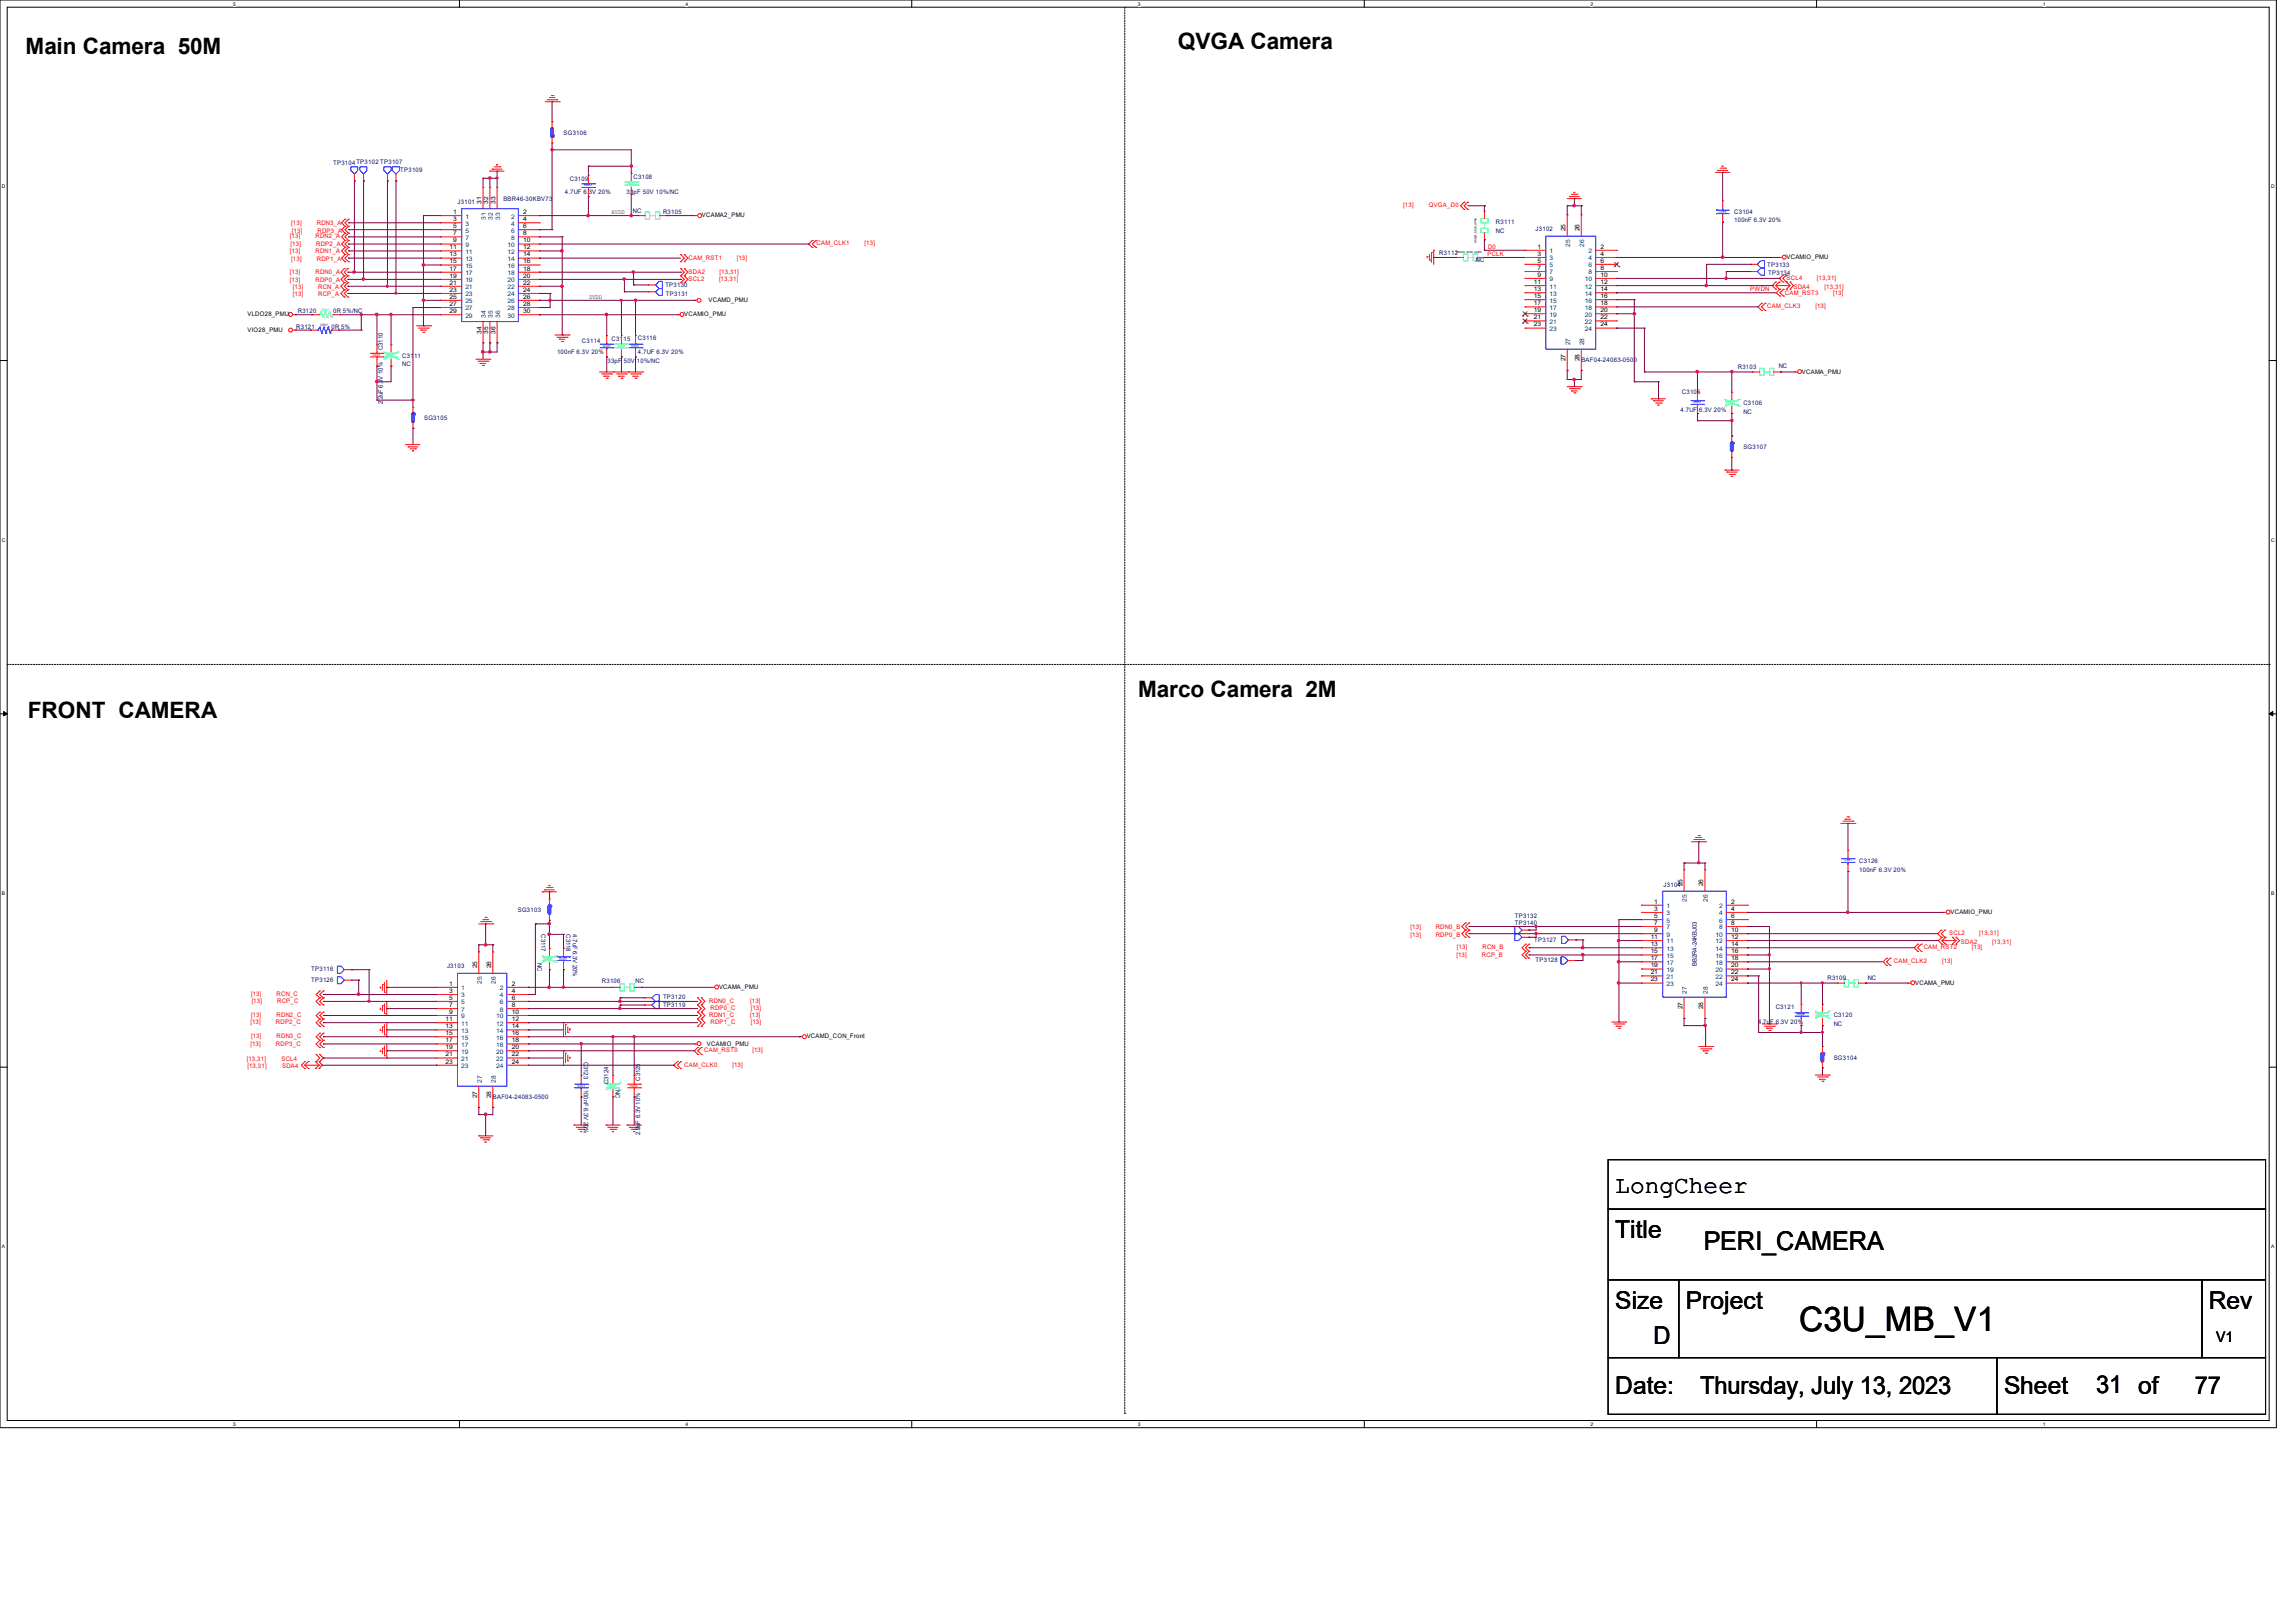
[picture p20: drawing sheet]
<svg xmlns="http://www.w3.org/2000/svg" width="297mm" height="210mm" viewBox="0 0 297 210" stroke-linecap="round" stroke-linejoin="round" font-family="sans-serif">
<defs><g id="words">
<text font-size="4.4" x="232.7" y="172.3">C3U_MB_V1</text>
<text font-size="3.3" x="220.4" y="161.8">PERI_CAMERA</text>
<g font-size="3.2">
<text x="209" y="154.4">LongCheer</text>
<text x="209" y="160.2">Title</text>
<text x="209" y="169.4">Size</text>
<text x="213.9" y="173.9">D</text>
<text x="218.1" y="169.4">Project</text>
<text x="285.7" y="169.4">Rev</text>
<text x="209" y="180.3">Date:</text>
<text x="219.9" y="180.3">Thursday, July 13, 2023</text>
<text x="259.3" y="180.3">Sheet</text>
<text x="271.1" y="180.3">31 of</text>
<text x="283.9" y="180.3">77</text>
</g>
<g font-size="2.9">
<text x="3.3" y="7">Main Camera 50M</text>
<text x="152.4" y="6.3">QVGA Camera</text>
<text x="3.6" y="93">FRONT CAMERA</text>
<text x="147.2" y="90.1">Marco Camera 2M</text>
</g>
<text font-size="1.9" x="286.7" y="173.7">V1</text>
<g font-size=".8" fill="#000080">
<text x="72.9" y="17.4">SG3106</text>
<text x="43.1" y="21.3">TP3104TP3102 TP3107</text>
<text x="51.8" y="22.3">TP3109</text>
<text x="73.7" y="23.5">C3109</text>
<text x="82" y="23.2">C3108</text>
<text x="59.2" y="26.5">J3101</text>
<text x="65.1" y="26">BBR46-30KBV73</text>
<text x="73.1" y="25.1">4.7UF 6.3V 20%</text>
<text x="81" y="25.1">33pF 50V 10%/NC</text>
<text x="81.9" y="27.6">NC</text>
<text x="85.8" y="27.6">R3105</text>
<text x="193.5" y="29">R3111</text>
<text x="198.6" y="29.8">J3102</text>
<text x="224.3" y="27.6">C3104</text>
<text x="224.3" y="28.7">100nF 6.3V 20%</text>
<text x="186.2" y="33">R3112</text>
<text x="190.9" y="33.9">NC</text>
<text x="193.5" y="30.1">NC</text>
<text x="228.6" y="34.5">TP3133</text>
<text x="228.7" y="35.6">TP3134</text>
<text x="38.5" y="40.6">R3120</text>
<text x="43.1" y="40.6">0R 5%/NC</text>
<text x="86.1" y="37.2">TP3130</text>
<text x="86.2" y="38.3">TP3131</text>
<text x="38.3" y="42.6">R3121</text>
<text x="42.9" y="42.6">0R 5%</text>
<text x="49.5" y="45.3" transform="rotate(-90 49.5 45.3)">C3110</text>
<text x="52" y="46.3">C3111</text>
<text x="52" y="47.4">NC</text>
<text x="72.1" y="45.8">100nF 6.3V 20%</text>
<text x="75.3" y="44.3">C3114</text>
<text x="78.6" y="47">33pF 50V 10%/NC</text>
<text x="79.1" y="44.1">C3115</text>
<text x="82.5" y="44">C3116</text>
<text x="82.5" y="45.8">4.7UF 6.3V 20%</text>
<text x="204.6" y="46.9">BAF04-24083-0500</text>
<text x="224.8" y="47.8">R3103</text>
<text x="230.1" y="47.7">NC</text>
<text x="49.5" y="52.3" transform="rotate(-90 49.5 52.3)">2.2uF 6.3V 10%</text>
<text x="217.4" y="53.3">4.7UF 6.3V 20%</text>
<text x="217.6" y="51">C3105</text>
<text x="225.5" y="52.4">C3106</text>
<text x="225.5" y="53.5">NC</text>
<text x="54.9" y="54.4">SG3105</text>
<text x="225.5" y="58.1">SG3107</text>
<text x="240.5" y="111.7">C3126</text>
<text x="240.5" y="112.8">100nF 6.3V 20%</text>
<text x="67" y="118">SG3103</text>
<text x="196" y="119.8">TP3140</text>
<text x="196" y="118.8">TP3132</text>
<text x="215.2" y="114.8">J3104</text>
<text x="40.3" y="125.7">TP3116</text>
<text x="57.8" y="125.2">J3103</text>
<text x="69.6" y="124.6" transform="rotate(90 69.6 124.6)">NC</text>
<text x="70" y="120.9" transform="rotate(90 70 120.9)">C3117</text>
<text x="73.2" y="120.9" transform="rotate(90 73.2 120.9)">C3118</text>
<text x="74.1" y="120.9" transform="rotate(90 74.1 120.9)">4.7uF 6.3V 20%</text>
<text x="198.5" y="121.8">TP3127</text>
<text x="198.6" y="124.5">TP3128</text>
<text x="219.5" y="125" transform="rotate(-90 219.5 125)">BB2R4-24KBJ03</text>
<text x="40.3" y="127">TP3126</text>
<text x="77.9" y="127.2">R3106</text>
<text x="82.2" y="127.2">NC</text>
<text x="85.8" y="130.3">TP3119</text>
<text x="85.8" y="129.3">TP3120</text>
<text x="229.7" y="130.5">C3121</text>
<text x="236.4" y="126.8">R3109</text>
<text x="237.2" y="131.6">C3120</text>
<text x="241.6" y="126.9">NC</text>
<text x="75.5" y="137.4" transform="rotate(90 75.5 137.4)">C3123</text>
<text x="227.4" y="132.5">4.7uF 6.3V 20%</text>
<text x="237.2" y="132.7">NC</text>
<text x="237.2" y="137.1">SG3104</text>
<text x="63.8" y="142.2">BAF04-24083-0500</text>
<text x="75.5" y="141" transform="rotate(90 75.5 141)">100nF 6.3V 20%</text>
<text x="78.7" y="140.3" transform="rotate(-90 78.7 140.3)">C3124</text>
<text x="79.6" y="141" transform="rotate(90 79.6 141)">NC</text>
<text x="82.8" y="139.8" transform="rotate(-90 82.8 139.8)">C3125</text>
<text x="82.8" y="146.9" transform="rotate(-90 82.8 146.9)">2.2uF 6.3V 10%</text>
</g>
<g font-size=".8" fill="#f00">
<text x="37.7" y="29.1">[13]</text>
<text x="41" y="29.1">RDN3_A</text>
<text x="181.5" y="26.8">[13]</text>
<text x="184.8" y="26.8">QVGA_D0</text>
<text x="37.5" y="30.9">[13]</text>
<text x="37.5" y="32.8">[13]</text>
<text x="37.5" y="35.4">[13]</text>
<text x="37.6" y="31.8">[13]</text>
<text x="37.7" y="33.8">[13]</text>
<text x="37.8" y="30.1">[13]</text>
<text x="40.8" y="30.9">RDN2_A</text>
<text x="40.8" y="32.8">RDN1_A</text>
<text x="40.8" y="35.4">RDN0_A</text>
<text x="40.9" y="31.8">RDP2_A</text>
<text x="41" y="33.8">RDP1_A</text>
<text x="41.1" y="30.1">RDP3_A</text>
<text x="89.1" y="35.5">SDA2</text>
<text x="89.1" y="33.6">CAM_RST1</text>
<text x="93.1" y="35.5">[13,31]</text>
<text x="95.3" y="33.6">[13]</text>
<text x="105.6" y="31.7">CAM_CLK1</text>
<text x="111.8" y="31.7">[13]</text>
<text x="192.4" y="33.1">PCLK</text>
<text x="192.5" y="32.2">D0</text>
<text x="37.5" y="36.4">[13]</text>
<text x="37.9" y="38.4">[13]</text>
<text x="37.9" y="37.3">[13]</text>
<text x="40.8" y="36.4">RDP0_A</text>
<text x="41.2" y="38.4">RCP_A</text>
<text x="41.2" y="37.3">RCN_A</text>
<text x="89.1" y="36.4">SCL2</text>
<text x="93" y="36.4">[13,31]</text>
<text x="226.4" y="37.7">PWDN</text>
<text x="228.6" y="39.8">CAM_CLK3</text>
<text x="230.9" y="38.2">CAM_RST3</text>
<text x="231.1" y="36.2">SCL4</text>
<text x="232" y="37.3">SDA4</text>
<text x="234.8" y="39.8">[13]</text>
<text x="235" y="36.2">[13,31]</text>
<text x="236" y="37.3">[13,31]</text>
<text x="237.1" y="38.2">[13]</text>
<text x="182.5" y="121.2">[13]</text>
<text x="182.5" y="120.2">[13]</text>
<text x="185.7" y="121.2">RDP0_B</text>
<text x="185.7" y="120.2">RDN0_B</text>
<text x="188.4" y="123.8">[13]</text>
<text x="188.5" y="122.8">[13]</text>
<text x="191.7" y="123.8">RCP_B</text>
<text x="191.8" y="122.8">RCN_B</text>
<text x="245" y="124.6">CAM_CLK2</text>
<text x="248.8" y="122.8">CAM_RST2</text>
<text x="251.2" y="124.6">[13]</text>
<text x="252.1" y="120.9">SCL2</text>
<text x="253.7" y="122.1">SDA2</text>
<text x="255.1" y="122.8">[13]</text>
<text x="256" y="120.9">[13,31]</text>
<text x="257.7" y="122.1">[13,31]</text>
<text x="32.5" y="128.9">[13]</text>
<text x="32.5" y="131.6">[13]</text>
<text x="32.6" y="129.8">[13]</text>
<text x="35.8" y="128.9">RCN_C</text>
<text x="35.8" y="131.6">RDN2_C</text>
<text x="35.9" y="129.8">RCP_C</text>
<text x="91.7" y="129.8">RDN0_C</text>
<text x="91.7" y="131.6">RDN1_C</text>
<text x="91.9" y="130.7">RDP0_C</text>
<text x="97" y="129.8">[13]</text>
<text x="97" y="131.6">[13]</text>
<text x="97.1" y="130.7">[13]</text>
<text x="31.9" y="137.3">[13,31]</text>
<text x="32.4" y="132.5">[13]</text>
<text x="32.4" y="135.3">[13]</text>
<text x="32.5" y="134.4">[13]</text>
<text x="35.7" y="132.5">RDP2_C</text>
<text x="35.7" y="135.3">RDP3_C</text>
<text x="35.8" y="134.4">RDN3_C</text>
<text x="36.4" y="137.3">SCL4</text>
<text x="91.1" y="136.2">CAM_RST0</text>
<text x="91.9" y="132.5">RDP1_C</text>
<text x="97.1" y="132.5">[13]</text>
<text x="97.3" y="136.2">[13]</text>
<text x="32" y="138.2">[13,31]</text>
<text x="36.5" y="138.2">SDA4</text>
<text x="88.5" y="138">CAM_CLK0</text>
<text x="94.7" y="138">[13]</text>
</g>
<g font-size=".8">
<text x="58.6" y="27.7">1</text>
<text x="58.6" y="28.6">3</text>
<text x="58.6" y="29.5">5</text>
<text x="62.3" y="26.4" transform="rotate(-90 62.3 26.4)">31</text>
<text x="63.2" y="26.4" transform="rotate(-90 63.2 26.4)">32</text>
<text x="64.1" y="26.4" transform="rotate(-90 64.1 26.4)">33</text>
<text x="67.7" y="27.7">2</text>
<text x="67.7" y="28.6">4</text>
<text x="67.7" y="29.5">6</text>
<text x="79.1" y="27.7">AVDD</text>
<text x="90.8" y="28.1">VCAMA2_PMU</text>
<text x="202.5" y="29.9" transform="rotate(-90 202.5 29.9)">25</text>
<text x="204.3" y="29.9" transform="rotate(-90 204.3 29.9)">26</text>
<text x="58.2" y="32.3">11</text>
<text x="58.2" y="33.2">13</text>
<text x="58.2" y="34.1">15</text>
<text x="58.2" y="35">17</text>
<text x="58.2" y="35.9">19</text>
<text x="58.6" y="30.4">7</text>
<text x="58.6" y="31.4">9</text>
<text x="67.7" y="31.4">10</text>
<text x="67.7" y="32.3">12</text>
<text x="67.7" y="33.2">14</text>
<text x="67.7" y="34.1">16</text>
<text x="67.7" y="35">18</text>
<text x="67.7" y="35.9">20</text>
<text x="67.7" y="30.4">8</text>
<text x="198.9" y="32.2">1</text>
<text x="198.9" y="33.1">3</text>
<text x="198.9" y="34">5</text>
<text x="198.9" y="34.9">7</text>
<text x="198.9" y="35.8">9</text>
<text x="207.1" y="35.8">10</text>
<text x="207.1" y="32.2">2</text>
<text x="207.1" y="33.1">4</text>
<text x="207.1" y="34">6</text>
<text x="207.1" y="34.9">8</text>
<text x="231.1" y="33.5">VCAMIO_PMU</text>
<text x="32" y="40.9">VLDO28_PMU</text>
<text x="58.2" y="36.8">21</text>
<text x="58.2" y="37.8">23</text>
<text x="58.2" y="38.6">25</text>
<text x="58.2" y="39.6">27</text>
<text x="58.2" y="40.5">29</text>
<text x="67.7" y="36.8">22</text>
<text x="67.7" y="37.8">24</text>
<text x="67.7" y="38.6">26</text>
<text x="67.7" y="39.6">28</text>
<text x="67.7" y="40.5">30</text>
<text x="76.2" y="38.6">DVDD</text>
<text x="88.5" y="40.9">VCAMIO_PMU</text>
<text x="91.7" y="39.1">VCAMD_PMU</text>
<text x="198.4" y="36.7">11</text>
<text x="198.4" y="37.7">13</text>
<text x="198.4" y="38.6">15</text>
<text x="198.4" y="39.5">17</text>
<text x="198.4" y="40.4">19</text>
<text x="198.4" y="41.3">21</text>
<text x="207.1" y="36.7">12</text>
<text x="207.1" y="37.7">14</text>
<text x="207.1" y="38.6">16</text>
<text x="207.1" y="39.5">18</text>
<text x="207.1" y="40.4">20</text>
<text x="207.1" y="41.3">22</text>
<text x="32" y="42.9">VIO28_PMU</text>
<text x="62.3" y="43.2" transform="rotate(-90 62.3 43.2)">34</text>
<text x="63.2" y="43.2" transform="rotate(-90 63.2 43.2)">35</text>
<text x="64.1" y="43.2" transform="rotate(-90 64.1 43.2)">36</text>
<text x="198.4" y="42.2">23</text>
<text x="202.5" y="46.7" transform="rotate(-90 202.5 46.7)">27</text>
<text x="204.3" y="46.7" transform="rotate(-90 204.3 46.7)">28</text>
<text x="207.1" y="42.2">24</text>
<text x="233.1" y="48.3">VCAMA_PMU</text>
<text x="214" y="116.9">1</text>
<text x="214" y="117.9">3</text>
<text x="214" y="118.8">5</text>
<text x="214" y="119.7">7</text>
<text x="217.6" y="114.7" transform="rotate(-90 217.6 114.7)">25</text>
<text x="220.3" y="114.7" transform="rotate(-90 220.3 114.7)">26</text>
<text x="223.9" y="116.9">2</text>
<text x="223.9" y="117.9">4</text>
<text x="223.9" y="118.8">6</text>
<text x="223.9" y="119.7">8</text>
<text x="252.3" y="118.3">VCAMIO_PMU</text>
<text x="61.7" y="125.3" transform="rotate(-90 61.7 125.3)">25</text>
<text x="63.5" y="125.3" transform="rotate(-90 63.5 125.3)">26</text>
<text x="213.5" y="121.5">11</text>
<text x="213.5" y="122.4">13</text>
<text x="213.5" y="123.4">15</text>
<text x="213.5" y="124.2">17</text>
<text x="213.5" y="125.2">19</text>
<text x="214" y="120.6">9</text>
<text x="223.9" y="120.6">10</text>
<text x="223.9" y="121.5">12</text>
<text x="223.9" y="122.4">14</text>
<text x="223.9" y="123.4">16</text>
<text x="223.9" y="124.2">18</text>
<text x="223.9" y="125.2">20</text>
<text x="58.1" y="127.5">1</text>
<text x="58.1" y="128.5">3</text>
<text x="58.1" y="129.4">5</text>
<text x="58.1" y="130.3">7</text>
<text x="58.1" y="131.2">9</text>
<text x="66.2" y="131.2">10</text>
<text x="66.2" y="127.5">2</text>
<text x="66.2" y="128.5">4</text>
<text x="66.2" y="129.4">6</text>
<text x="66.2" y="130.3">8</text>
<text x="93" y="128">VCAMA_PMU</text>
<text x="213.5" y="126.1">21</text>
<text x="213.5" y="127">23</text>
<text x="217.6" y="130.6" transform="rotate(-90 217.6 130.6)">27</text>
<text x="220.3" y="130.6" transform="rotate(-90 220.3 130.6)">28</text>
<text x="223.9" y="126.1">22</text>
<text x="223.9" y="127">24</text>
<text x="247.7" y="127.4">VCAMA_PMU</text>
<text x="57.6" y="132.1">11</text>
<text x="57.6" y="133">13</text>
<text x="57.6" y="133.9">15</text>
<text x="57.6" y="134.9">17</text>
<text x="57.6" y="135.8">19</text>
<text x="57.6" y="136.7">21</text>
<text x="57.6" y="137.6">23</text>
<text x="66.2" y="132.1">12</text>
<text x="66.2" y="133">14</text>
<text x="66.2" y="133.9">16</text>
<text x="66.2" y="134.9">18</text>
<text x="66.2" y="135.8">20</text>
<text x="66.2" y="136.7">22</text>
<text x="66.2" y="137.6">24</text>
<text x="91.4" y="135.3">VCAMIO_PMU</text>
<text x="104.4" y="134.4">VCAMD_CON_Front</text>
<text x="61.7" y="142.1" transform="rotate(-90 61.7 142.1)">27</text>
<text x="63.5" y="142.1" transform="rotate(-90 63.5 142.1)">28</text>
</g>
<g font-size=".8" fill="#004080">
<text x="60.2" y="28.3">1</text>
<text x="60.2" y="29.2">3</text>
<text x="62.9" y="28.4" transform="rotate(-90 62.9 28.4)">31</text>
<text x="63.8" y="28.4" transform="rotate(-90 63.8 28.4)">32</text>
<text x="64.7" y="28.4" transform="rotate(-90 64.7 28.4)">33</text>
<text x="66.1" y="28.3">2</text>
<text x="66.1" y="29.2">4</text>
<text x="60.2" y="32.8">11</text>
<text x="60.2" y="33.8">13</text>
<text x="60.2" y="34.7">15</text>
<text x="60.2" y="35.6">17</text>
<text x="60.2" y="30.1">5</text>
<text x="60.2" y="31">7</text>
<text x="60.2" y="32">9</text>
<text x="65.7" y="32">10</text>
<text x="65.7" y="32.8">12</text>
<text x="65.7" y="33.8">14</text>
<text x="65.7" y="34.7">16</text>
<text x="65.7" y="35.6">18</text>
<text x="66.1" y="30.1">6</text>
<text x="66.1" y="31">8</text>
<text x="200.5" y="32.8">1</text>
<text x="200.5" y="33.7">3</text>
<text x="200.5" y="34.6">5</text>
<text x="200.5" y="35.5">7</text>
<text x="203.1" y="32" transform="rotate(-90 203.1 32)">25</text>
<text x="204.9" y="32" transform="rotate(-90 204.9 32)">26</text>
<text x="205.5" y="32.8">2</text>
<text x="205.5" y="33.7">4</text>
<text x="205.5" y="34.6">6</text>
<text x="205.5" y="35.5">8</text>
<text x="60.2" y="36.5">19</text>
<text x="60.2" y="37.4">21</text>
<text x="60.2" y="38.4">23</text>
<text x="60.2" y="39.2">25</text>
<text x="60.2" y="40.2">27</text>
<text x="60.2" y="41.1">29</text>
<text x="62.9" y="41.1" transform="rotate(-90 62.9 41.1)">34</text>
<text x="63.8" y="41.1" transform="rotate(-90 63.8 41.1)">35</text>
<text x="64.7" y="41.1" transform="rotate(-90 64.7 41.1)">36</text>
<text x="65.7" y="36.5">20</text>
<text x="65.7" y="37.4">22</text>
<text x="65.7" y="38.4">24</text>
<text x="65.7" y="39.2">26</text>
<text x="65.7" y="40.2">28</text>
<text x="65.7" y="41.1">30</text>
<text x="200.5" y="37.3">11</text>
<text x="200.5" y="38.3">13</text>
<text x="200.5" y="39.2">15</text>
<text x="200.5" y="40.1">17</text>
<text x="200.5" y="41">19</text>
<text x="200.5" y="41.9">21</text>
<text x="200.5" y="36.4">9</text>
<text x="205" y="36.4">10</text>
<text x="205" y="37.3">12</text>
<text x="205" y="38.3">14</text>
<text x="205" y="39.2">16</text>
<text x="205" y="40.1">18</text>
<text x="205" y="41">20</text>
<text x="205" y="41.9">22</text>
<text x="200.5" y="42.8">23</text>
<text x="203.1" y="44.7" transform="rotate(-90 203.1 44.7)">27</text>
<text x="204.9" y="44.7" transform="rotate(-90 204.9 44.7)">28</text>
<text x="205" y="42.8">24</text>
<text x="215.6" y="117.5">1</text>
<text x="215.6" y="118.4">3</text>
<text x="215.6" y="119.4">5</text>
<text x="218.2" y="116.7" transform="rotate(-90 218.2 116.7)">25</text>
<text x="220.9" y="116.7" transform="rotate(-90 220.9 116.7)">26</text>
<text x="222.4" y="117.5">2</text>
<text x="222.4" y="118.4">4</text>
<text x="222.4" y="119.4">6</text>
<text x="215.6" y="120.3">7</text>
<text x="215.6" y="121.2">9</text>
<text x="215.6" y="122.1">11</text>
<text x="215.6" y="123">13</text>
<text x="215.6" y="123.9">15</text>
<text x="215.6" y="124.8">17</text>
<text x="215.6" y="125.8">19</text>
<text x="221.9" y="121.2">10</text>
<text x="221.9" y="122.1">12</text>
<text x="221.9" y="123">14</text>
<text x="221.9" y="123.9">16</text>
<text x="221.9" y="124.8">18</text>
<text x="221.9" y="125.8">20</text>
<text x="222.4" y="120.3">8</text>
<text x="59.6" y="128.1">1</text>
<text x="59.6" y="129.1">3</text>
<text x="59.6" y="130">5</text>
<text x="59.6" y="130.9">7</text>
<text x="59.6" y="131.8">9</text>
<text x="62.3" y="127.3" transform="rotate(-90 62.3 127.3)">25</text>
<text x="64.1" y="127.3" transform="rotate(-90 64.1 127.3)">26</text>
<text x="64.2" y="131.8">10</text>
<text x="64.6" y="128.1">2</text>
<text x="64.6" y="129.1">4</text>
<text x="64.6" y="130">6</text>
<text x="64.6" y="130.9">8</text>
<text x="215.6" y="126.7">21</text>
<text x="215.6" y="127.6">23</text>
<text x="218.2" y="128.6" transform="rotate(-90 218.2 128.6)">27</text>
<text x="220.9" y="128.6" transform="rotate(-90 220.9 128.6)">28</text>
<text x="221.9" y="126.7">22</text>
<text x="221.9" y="127.6">24</text>
<text x="59.6" y="132.7">11</text>
<text x="59.6" y="133.6">13</text>
<text x="59.6" y="134.5">15</text>
<text x="59.6" y="135.5">17</text>
<text x="59.6" y="136.4">19</text>
<text x="59.6" y="137.3">21</text>
<text x="64.2" y="132.7">12</text>
<text x="64.2" y="133.6">14</text>
<text x="64.2" y="134.5">16</text>
<text x="64.2" y="135.5">18</text>
<text x="64.2" y="136.4">20</text>
<text x="64.2" y="137.3">22</text>
<text x="59.6" y="138.2">23</text>
<text x="62.3" y="140.1" transform="rotate(-90 62.3 140.1)">27</text>
<text x="64.1" y="140.1" transform="rotate(-90 64.1 140.1)">28</text>
<text x="64.2" y="138.2">24</text>
</g>
<g font-size=".6">
<text x="30.2" y=".7">5</text>
<text x="88.7" y=".7">4</text>
<text x="147.2" y=".7">3</text>
<text x="205.7" y=".7">2</text>
<text x="264.2" y=".7">1</text>
<text x=".3" y="24.4">D</text>
<text x="293.8" y="24.4">D</text>
<text x=".3" y="70.1">C</text>
<text x="293.8" y="70.1">C</text>
<text x=".3" y="115.8">B</text>
<text x="293.8" y="115.8">B</text>
<text x=".3" y="161.5">A</text>
<text x="293.8" y="161.5">A</text>
<text x="30.2" y="184.5">5</text>
<text x="88.7" y="184.5">4</text>
<text x="147.2" y="184.5">3</text>
<text x="205.7" y="184.5">2</text>
<text x="264.2" y="184.5">1</text>
</g>
<g font-size=".4" fill="#00ff80">
<text x="81.2" y="23.8">0201</text>
<text x="41.6" y="40.2">0201</text>
<text x="49.9" y="46.1">0201</text>
<text x="79.9" y="44.9">0201</text>
<text x="223.3" y="52.2">0201</text>
<text x="70.3" y="124.2">0201</text>
<text x="235" y="131.4">0201</text>
<text x="78.6" y="140.6">0201</text>
</g>
<g font-size=".4" fill="#00f">
<text x="75.6" y="24.1">0402</text>
<text x="223.3" y="27.3" transform="rotate(-180 223.3 27.3)">0201</text>
<text x="41.4" y="42.2">0201</text>
<text x="78" y="44.9">0201</text>
<text x="81.7" y="44.9">0402</text>
<text x="219" y="52.2">0402</text>
<text x="238.6" y="111.5">0201</text>
<text x="72.3" y="124.2">0402</text>
<text x="232.5" y="131.4">0402</text>
<text x="74.7" y="140.6">0201</text>
</g>
<g font-size=".4" fill="#f00">
<text x="48.2" y="46.1">0402</text>
<text x="81.5" y="140.6">0402</text>
</g>
<g font-size=".3">
<text x="188.4" y="32.7">RS0201_SOLD_OPEN</text>
<text x="191" y="31.5" transform="rotate(-90 191 31.5)">RS0201_SOLD_OPEN</text>
</g>
</g></defs>
<path d="M0 0h294.5v184.7h-294.5zM.9 .9h292.6v182.9h-292.6z" fill="none" stroke="#000" stroke-width=".13"/>
<g fill="#fff">
<path d="M30.2 .1h.3v.7h-.3z"/>
<path d="M30.2 183.9h.3v.8h-.3z"/>
</g>
<path d="M59.4 0v.9M59.4 183.8v.9" fill="none" stroke="#000" stroke-width=".13"/>
<g fill="#fff">
<path d="M88.7 .1h.3v.7h-.3z"/>
<path d="M88.7 183.9h.3v.8h-.3z"/>
</g>
<path d="M117.9 0v.9M117.9 183.8v.9" fill="none" stroke="#000" stroke-width=".13"/>
<g fill="#fff">
<path d="M147.2 .1h.3v.7h-.3z"/>
<path d="M147.2 183.9h.3v.8h-.3z"/>
</g>
<path d="M176.5 0v.9M176.5 183.8v.9" fill="none" stroke="#000" stroke-width=".13"/>
<g fill="#fff">
<path d="M205.7 .1h.4v.7h-.4z"/>
<path d="M205.7 183.9h.4v.8h-.4z"/>
</g>
<path d="M235 0v.9M235 183.8v.9" fill="none" stroke="#000" stroke-width=".13"/>
<g fill="#fff">
<path d="M264.2 .1h.4v.7h-.4z"/>
<path d="M264.2 183.9h.4v.8h-.4z"/>
<path d="M.3 23.8h.4v.7h-.4z"/>
<path d="M293.8 23.8h.5v.7h-.5z"/>
<path d="M.3 69.5h.4v.7h-.4z"/>
<path d="M293.8 69.5h.5v.7h-.5z"/>
</g>
<path d="M0 46.7h.9M293.5 46.7h1" fill="none" stroke="#000" stroke-width=".13"/>
<g fill="#fff">
<path d="M.3 115.2h.4v.8h-.4z"/>
<path d="M293.8 115.2h.4v.8h-.4z"/>
</g>
<path d="M0 92.4h.9M293.5 92.4h1" fill="none" stroke="#000" stroke-width=".13"/>
<path d="M.5 92.1l.4 .3-.4 .2zM293.5 92.4l.5-.3v.5z" fill="#000" stroke="#000" stroke-width=".13"/>
<g fill="#fff">
<path d="M.3 161h.3v.7h-.3z"/>
<path d="M293.8 161h.4v.7h-.4z"/>
</g>
<g fill="none" stroke="#000" stroke-width=".13">
<path d="M145.5 .9v182M.9 86h292.6M293.5 86h.1M0 138.1h.9M293.5 138.1h1M208 156.5h85.1v9.1h-85.1zM208 150.1h85.1v6.4h-85.1zM208 165.6h9.2v10.1h-9.2zM208 175.7h50.3v7.3h-50.3zM217.2 165.6h67.7v10.1h-67.7zM258.3 175.7h34.8v7.3h-34.8zM284.9 165.6h8.2v10.1h-8.2z"/>
<path d="M145.5 182.9h.1"/>
</g>
<g fill="none" stroke="#f00" stroke-width=".13">
<path d="M70.5 13.2h1.8M70.8 12.9h1.3M71.1 12.6h.1M71.1 12.6h.7M71.3 12.4h.2M71.5 12.4h.1M72.1 12.9h.1M72.3 13.2h.1M44.5 38.4h.1M44.5 37.5h.1M44.5 36.6h.1M44.5 35.7h.1"/>
<path d="M44.5 34.8h.1M44.5 37.5l-.4 .5 .4 .4M44.5 36.6l-.4 .4 .4 .5M44.5 35.7l-.4 .5 .4 .4M44.5 34.8l-.4 .4 .4 .5M44.6 30.2h.1M44.6 29.3h.1M44.6 28.4h.1M44.6 32h.1M44.6 31.1h.1M44.6 33.9h.1M44.6 32.9h.1"/>
<path d="M44.6 29.3l-.4 .4 .4 .5M44.6 28.4l-.4 .4 .4 .5M44.6 31.1l-.4 .5 .4 .4M44.6 30.2l-.4 .4 .4 .5M44.6 32.9l-.4 .5 .4 .5M44.6 32l-.4 .5 .4 .4M45 38.4h.1M45 37.5h.1M45 36.6h.1M45 35.7h.1M45 34.8h.1M45 37.5l-.5 .5 .5 .4"/>
<path d="M45 36.6l-.5 .4 .5 .5M45 35.7l-.5 .5 .5 .4M45 34.8l-.5 .4 .5 .5M45.1 30.2h.1M45.1 29.3h.1M45.1 28.4h.1M45.1 32h.1M45.1 31.1h.1M45.1 33.9h.1M45.1 32.9h.1M45.1 29.3l-.5 .4 .5 .5M45.1 28.4l-.5 .4 .5 .5"/>
<path d="M45.1 31.1l-.5 .5 .5 .4M45.1 30.2l-.5 .4 .5 .5M45.1 32.9l-.5 .5 .5 .5M45.1 32l-.5 .5 .5 .4M63.4 22.1h.1M63.4 22.1h1.8M63.7 21.9h.1M63.7 21.9h1.2M63.9 21.6h.8M64.2 21.3h.1M64.2 21.3h.2M64.7 21.6h.1"/>
<path d="M82.6 27.9h.1M82.6 27.9h.9M85.3 27.9h.9M86.2 27.9h.1M88.1 36.6h.1M88.1 35.7h.1M88.1 34.8h.1M88.1 32.9h.1M88.1 33.9h.1M88.1 35.7l.4 .5-.4 .4M88.1 34.8l.4 .4-.4 .5M88.1 32.9l.4 .5-.4 .5"/>
<path d="M88.5 36.6h.1M88.5 35.7h.1M88.5 34.8h.1M88.5 32.9h.1M88.5 33.9h.1M88.5 35.7l.5 .5-.5 .4M88.5 34.8l.5 .4-.5 .5M88.5 32.9l.5 .5-.5 .5M89.8 38.9h.1M89.8 38.9h.4M89.9 27.9h.1M89.9 27.9h.4"/>
<path d="M105.1 31.1h.1M105.1 32h.1M105.1 31.1l-.5 .5 .5 .4M105.5 32h.1M105.5 31.1h.1M105.5 31.1l-.4 .5 .4 .4M184.6 33.2h.1M184.6 33.2v.2M184.9 33.7h.1M184.9 32.9v.8M185.2 32.7h.1M185.2 32.7v1.3"/>
<path d="M185.5 32.4h.1M185.5 32.4v1.8M189.4 26.2h.1M189.4 27.1h.1M189.4 26.2l-.5 .4 .5 .5M189.9 26.2h.1M189.9 27.1h.1M189.9 26.2l-.5 .4 .5 .5M202.7 25.7h.1M202.7 25.7h1.9M203 25.4h.1M203 25.4h1.3"/>
<path d="M203.3 25.1h.7M203.6 24.9h.1M203.6 24.9h.2M204 25.1h.1M222 22.3h.1M222 22.3h1.8M222.2 22.1h.1M222.2 22.1h1.3M222.5 21.8h.7M222.8 21.5h.1M223.2 21.8h.1M227.9 39.2h.1"/>
<path d="M227.9 39.2l-.5 .5 .5 .5M228.3 39.2h.1M228.3 39.2l-.4 .5 .4 .5M229.7 36.5h.1M229.7 37.4h.1M229.7 37h.1M229.7 37l.5 .4M229.7 36.5l-.4 .5 .4 .4M229.7 37h1.9M230.2 33.3h.1M230.2 37.4h.1M230.2 36.5h.1"/>
<path d="M230.2 33.3h.3M230.2 36.5l-.5 .5M230.3 37.4h.1M230.3 38.3h.1M230.3 37.4l-.5 .5 .5 .4M230.6 35.6h.1M230.6 36.5h.1M230.6 35.6l-.4 .4 .4 .5M230.7 38.3h.1M230.7 37.4h.1M230.7 37.4l-.4 .5 .4 .4M231.1 36.5h.1"/>
<path d="M231.1 35.6h.1M231.1 37.4h.1M231.1 35.6l-.5 .4 1 1M231.6 37.4h.1M231.6 36.5h.1M231.6 36.5l.4 .5-.4 .4M231.6 37l-.5 .4M37.9 42.7h.3M37.9 40.7h.3M38.2 40.7h.1M38.2 42.7h.1M52.5 57.5h.1"/>
<path d="M52.5 57.5h1.8M52.8 57.8h.1M52.8 57.8h1.3M53 58.1h.8M53.3 58.3h.1M53.3 58.3h.2M53.8 58.1h.1M53.9 42.2h1.8M54.1 42.5h1.3M54.4 42.7h.1M54.4 42.7h.8M54.7 43h.2"/>
<path d="M54.9 43h.1M55.4 42.5h.1M55.7 42.2h.1M61.6 46.5h1.8M61.8 46.7h1.3M62.1 47h.1M62.1 47h.7M62.4 47.3h.2M62.6 47.3h.1M63.1 46.7h.1M63.4 46.5h.1M71.8 43.3h1.8"/>
<path d="M72.1 43.6h1.3M72.3 43.9h.1M72.3 43.9h.8M72.6 44.2h.2M72.8 44.2h.1M73.4 43.6h.1M73.6 43.3h.1M77.6 48.1h1.8M77.9 48.4h1.2M78.1 48.7h.1M78.1 48.7h.7M78.4 48.9h.2"/>
<path d="M78.6 48.9h.1M79.1 48.4h.1M79.4 48.1h.1M79.5 48.1h3.6M79.8 48.4h1.2M80 48.7h.1M80 48.7h.8M80.3 48.9h.2M80.5 48.9h.1M81 48.4h.1M81.3 48.1h.1M81.6 48.4h1.2"/>
<path d="M81.9 48.7h.1M81.9 48.7h.7M82.1 48.9h.2M82.3 48.9h.1M82.8 48.4h.1M83.1 48.1h.1M87.6 40.7h.1M87.6 40.7h.4M202.7 50h1.9M203 50.3h1.3M203.3 50.6h.1M203.3 50.6h.7"/>
<path d="M203.6 50.8h.2M203.8 50.8h.1M204.3 50.3h.1M204.6 50h.1M213.6 51.6h.1M213.6 51.6h1.8M213.9 51.9h.1M213.9 51.9h1.3M214.2 52.2h.7M214.5 52.4h.1M214.9 52.2h.1M227.9 40.2h.1"/>
<path d="M228.3 40.2h.1M232.2 48.1h.1M232.2 48.1h.3M223.1 60.8h.1M223.1 60.8h1.9M223.4 61.1h.1M223.4 61.1h1.3M223.7 61.4h.7M223.9 61.6h.1M223.9 61.6h.3M224.4 61.4h.1M61.9 119.5h1.9"/>
<path d="M62.2 119.3h1.3M62.5 119h.1M62.5 119h.7M62.7 118.7h.2M62.9 118.7h.1M63.5 119.3h.1M63.8 119.5h.1M70.1 115.4h.1M70.1 115.4h1.9M70.4 115.1h.1M70.4 115.1h1.3M70.7 114.9h.7"/>
<path d="M71 114.6h.1M71 114.6h.2M71.4 114.9h.1M189.6 119.4h.1M189.6 119.4l-.5 .5 .5 .5M190 119.4h.1M190 119.4l-.4 .5 .4 .5M218.8 108.9h1.8M219.1 108.6h1.3M219.4 108.4h.1M219.4 108.4h.7M219.7 108.1h.1"/>
<path d="M219.8 108.1h.1M220.4 108.6h.1M220.6 108.9h.1M238.1 106.6h1.8M238.4 106.3h1.3M238.7 106h.1M238.7 106h.7M238.9 105.7h.2M239.1 105.7h.1M239.7 106.3h.1M239.9 106.6h.1M251.4 118.1h.1"/>
<path d="M251.4 118.1h.4M39.4 138.3h.1M39.4 137.4h.1M39.4 137.4l-.4 .4 .4 .5M39.4 137.8l.5 .5M39.4 137.8h1.9M39.9 138.3h.1M39.9 137.4h.1M39.9 137.4l-.5 .4M40.8 138.3h.1M40.8 137.4h.1M40.8 137.4l.5 .4"/>
<path d="M40.9 137.4h.1M40.9 136.4h.1M40.9 136.4l.5 .5-.5 .5M41.3 137.4h.1M41.3 138.3h.1M41.3 137.8h.1M41.3 137.8l-.5 .5M41.3 137.4l.4 .4-.4 .5M41.4 129.1h.1M41.4 128.2h.1M41.4 130h.1M41.4 131.9h.1"/>
<path d="M41.4 131h.1M41.4 132.8h.1M41.4 134.6h.1M41.4 133.7h.1M41.4 135.6h.1M41.4 136.4h.1M41.4 137.4h.1M41.4 128.2l-.5 .5 .5 .4M41.4 129.1l-.5 .5 .5 .4M41.4 131l-.5 .4 .5 .5M41.4 131.9l-.5 .4 .5 .5M41.4 133.7l-.5 .5 .5 .4"/>
<path d="M41.4 134.6l-.5 .5 .5 .5M41.4 136.4l.4 .5-.4 .5M41.8 129.1h.1M41.8 128.2h.1M41.8 130h.1M41.8 131.9h.1M41.8 131h.1M41.8 132.8h.1M41.8 134.6h.1M41.8 133.7h.1M41.8 135.6h.1M41.8 128.2l-.4 .5 .4 .4"/>
<path d="M41.8 129.1l-.4 .5 .4 .4M41.8 131l-.4 .4 .4 .5M41.8 131.9l-.4 .4 .4 .5M41.8 133.7l-.4 .5 .4 .4M41.8 134.6l-.4 .5 .4 .5M44.5 125.5h1M45.5 125.5h.1M49.2 127.8h.1M49.2 130.6h.1M49.2 133.3h.1M49.2 136.1h.1M49.2 127.7v.1"/>
<path d="M49.2 130.4v.2M49.2 133.1v.2M49.2 135.9v.2M49.5 127.4h.1M49.5 130.1h.1M49.5 132.9h.1M49.5 135.6h.1M49.5 127.4v.7M49.5 130.1v.8M49.5 132.9v.7M49.5 135.6v.8M49.7 128.4h.1"/>
<path d="M49.7 131.1h.1M49.7 133.9h.1M49.7 136.6h.1M49.7 127.1v1.3M49.7 129.9v1.2M49.7 132.6v1.3M49.7 135.3v1.3M50 128.7h.1M50 131.4h.1M50 134.2h.1M50 136.9h.1M50 126.8v1.9"/>
<path d="M50 129.6v1.8M50 132.3v1.9M50 135.1v1.8M72.9 132.3h.1M72.9 136h.1M72.9 132.3v1.9M72.9 136v1.8M73.2 132.6h.1M73.2 136.3h.1M73.2 132.6v1.3M73.2 136.3v1.2M73.4 133.6h.1"/>
<path d="M73.4 137.3h.1M73.4 132.9v.7M73.4 136.5v.8M73.7 133.1h.1M73.7 136.8h.1M73.7 133.1v.2M73.7 136.8v.2M75.2 139.2h.1M75.2 139.2v.9M79.3 139.2h.1M79.3 139.2v.9M87.6 137.4h.1"/>
<path d="M87.6 138.3h.1M87.6 137.4l-.4 .4 .4 .5M88.1 138.3h.1M88.1 137.4h.1M88.1 137.4l-.5 .4 .5 .5M89.8 135.1h.1M89.8 135.1h.4M90.3 130h.1M90.3 129.1h.1M90.3 131h.1M90.3 131.9h.1M90.3 132.8h.1"/>
<path d="M90.3 136.4h.1M90.3 135.6h.1M90.3 129.1l.4 .5-.4 .4M90.3 130l.4 .5-.4 .5M90.3 131l.4 .4-.4 .5M90.3 131.9l.4 .4-.4 .5M90.3 135.6l-.5 .4 .5 .4M90.7 130h.1M90.7 129.1h.1M90.7 131h.1M90.7 131.9h.1M90.7 132.8h.1"/>
<path d="M90.7 135.6h.1M90.7 136.4h.1M90.7 129.1l.5 .5-.5 .4M90.7 130l.5 .5-.5 .5M90.7 131l.5 .4-.5 .5M90.7 131.9l.5 .4-.5 .5M90.7 135.6l-.4 .4 .4 .4M92.1 127.8h.1M92.1 127.8h.4M103.4 134.2h.1M103.4 134.2h.4M189.6 120.4h.1"/>
<path d="M189.6 121.3h.1M189.6 120.4l-.5 .4 .5 .5M190 120.4h.1M190 121.3h.1M190 120.4l-.4 .4 .4 .5M197.4 123.1h.1M197.4 122.2h.1M197.4 124h.1M197.4 122.2l-.5 .4 .5 .5M197.4 123.1l-.5 .5 .5 .4M197.8 123.1h.1M197.8 122.2h.1"/>
<path d="M197.8 124h.1M197.8 122.2l-.4 .4 .4 .5M197.8 123.1l-.4 .5 .4 .4M202.9 121.6h.9M203.8 121.6h.1M208.5 132.2h1.8M208.8 132.5h1.3M209 132.8h.1M209 132.8h.8M209.3 133.1h.2M209.5 133.1h.1M210.1 132.5h.1"/>
<path d="M210.3 132.2h.1M219.8 135.4h1.8M220 135.7h1.3M220.3 136h.1M220.3 136h.7M220.6 136.3h.2M220.8 136.3h.1M221.3 135.7h.1M221.6 135.4h.1M228 132.5h1.8M228.3 132.8h1.2M228.5 133.1h.1"/>
<path d="M228.5 133.1h.8M228.8 133.3h.2M229 133.3h.1M229.5 132.8h.1M229.8 132.5h.1M234.8 139.1h1.8M235.1 139.4h1.3M235.4 139.7h.1M235.4 139.7h.7M235.7 139.9h.1M235.8 139.9h.1M236.4 139.4h.1"/>
<path d="M236.6 139.1h.1M237.7 127.2h.1M237.7 127.2h.9M240.4 127.2h.9M241.3 127.2h.1M244.1 124.9h.1M244.1 124h.1M244.1 124l-.5 .5 .5 .4M244.5 124h.1M244.5 124.9h.1M244.5 124l-.4 .5 .4 .4M246.8 127.2h.1"/>
<path d="M246.8 127.2h.4M248.1 122.2h.1M248.1 123.1h.1M248.1 122.2l-.5 .4 .5 .5M248.5 123.1h.1M248.5 122.2h.1M248.5 122.2l-.4 .4 .4 .5M251.1 120.4h.1M251.1 121.3h.1M251.1 120.4l-.4 .4 .4 .5M251.2 121.3h.1M251.2 122.2h.1"/>
<path d="M251.2 121.7h.1M251.2 121.7l.5 .5M251.2 121.3l-.5 .4 .5 .5M251.2 121.7h1.8M251.6 121.3h.1M251.6 120.4h.1M251.6 120.4l-.5 .4 .5 .5M251.7 122.2h.1M251.7 121.3h.1M251.7 121.3l-.5 .4M252.6 122.2h.1M252.6 121.3h.1"/>
<path d="M252.6 121.3l.4 .4M253 122.2h.1M253 121.3h.1M253 121.3l.5 .4-.5 .5M253 121.7l-.4 .5M61.9 147h.1M61.9 147h1.9M62.2 147.2h.1M62.2 147.2h1.3M62.5 147.5h.7M62.7 147.8h.1M62.7 147.8h.2"/>
<path d="M63.2 147.5h.1M74.3 145.6h.1M74.3 145.6h1.8M74.5 145.9h.1M74.5 145.9h1.3M74.8 146.1h.8M75.1 146.4h.1M75.1 146.4h.2M75.2 141.9h.1M75.2 141v.9M75.6 146.1h.1M78.4 145.6h.1"/>
<path d="M78.4 145.6h1.8M78.7 145.9h.1M78.7 145.9h1.2M78.9 146.1h.8M79.2 146.4h.1M79.2 146.4h.2M79.3 141.9h.1M79.3 141v.9M79.7 146.1h.1M81.1 145.6h.1M81.1 145.6h1.9M81.4 145.9h.1"/>
<path d="M81.4 145.9h1.3M81.7 146.1h.7M82 146.4h.1M82.4 146.1h.1"/>
<circle cx="90.4" cy="38.9" r=".25"/>
<circle cx="90.5" cy="27.9" r=".25"/>
<circle cx="230.8" cy="33.3" r=".25"/>
<circle cx="37.6" cy="42.7" r=".25"/>
<circle cx="37.6" cy="40.7" r=".25"/>
<circle cx="88.2" cy="40.7" r=".25"/>
<circle cx="232.8" cy="48.1" r=".25"/>
<circle cx="252" cy="118" r=".25"/>
<circle cx="90.4" cy="135" r=".25"/>
<circle cx="92.7" cy="127.7" r=".25"/>
<circle cx="104.1" cy="134.2" r=".25"/>
<circle cx="247.4" cy="127.2" r=".25"/>
</g>
<g fill="none" stroke="#00ff80" stroke-width=".13">
<path d="M83.5 27.4h.5v1h-.5zM84 27.9h.1M84 27.9h.8M84.8 27.4h.5v1h-.5zM238.6 126.7h.5v1h-.5zM239.1 127.2h.8M239.9 126.7h.5v1h-.5zM239.9 127.2h.1M78.4 140.1l1.8 .9M78.5 140.8h.1M78.5 140.3h.1M78.5 140.8h1.6"/>
<path d="M78.5 140.3h1.6M79.3 140.3h.1M79.3 140.8h.1M79.3 140.1v.2M79.3 140.8v.2M80.2 141h.1M80.2 140.1h.1M80.2 140.1l-1.8 .9"/>
</g>
<path d="M43.6 125h.5l.4 .5-.4 .4h-.5zM202 121.2h.5l.4 .4-.4 .5h-.5zM74.3 140.8h1.7M74.3 140.3h1.7M75.2 140.3h.1M75.2 140.8h.1M75.2 140.1v.2M75.2 140.8v.2M76 140.8h.1M76 140.3h.1" fill="none" stroke="#00f" stroke-width=".13"/>
<path d="M53.4 53.6v.9" fill="none" stroke="#00f" stroke-width=".51"/>
<circle cx="53.4" cy="53.6" r=".25" fill="#00f"/>
<g fill="none" stroke="#f00" stroke-width=".13">
<path d="M45.8 23.4h.1M45.8 22.5v.9M47 23.4h.1M47 22.5v.9M50.1 23.4h.1M50.1 22.5v.9M51.2 23.4h.1M51.2 22.5v.9M57 27.9h.1M57 32.5h.1M57 33.4h.1M57 34.3h.1"/>
<path d="M57 35.2h.1M57 36.2h.1M57 37h.1M57 38h.1M57 38.9h.1M57 39.8h.1M57 28.8h.1M57 29.7h.1M57 30.6h.1M57 31.6h.1M57 27.9h2.7M57 31.6h2.7"/>
<path d="M57 32.5h2.7M57 33.4h2.7M57 34.3h2.7M57 35.2h2.7M57 36.2h2.7M57 37h2.7M57 38h2.7M57 38.9h2.7M57 39.8h2.7M57 28.8h2.7M57 29.7h2.7M57 30.6h2.7"/>
<path d="M62.5 24.3h.1M62.5 24.3v2.7M63.4 24.3h.1M63.4 24.3v2.7M64.3 24.3h.1M64.3 24.3v2.7M67.1 27.9h2.7M67.1 31.6h2.7M67.1 32.5h2.7M67.1 33.4h2.7M67.1 34.3h2.7M67.1 35.2h2.7"/>
<path d="M67.1 36.2h2.7M67.1 37h2.7M67.1 38h2.7M67.1 38.9h2.7M67.1 39.8h2.7M67.1 28.8h2.7M67.1 29.7h2.7M67.1 30.6h2.7M69.8 31.6h.1M69.8 32.5h.1M69.8 33.4h.1M69.8 34.3h.1"/>
<path d="M69.8 35.2h.1M69.8 27.9h.1M69.8 36.2h.1M69.8 37h.1M69.8 38h.1M69.8 38.9h.1M69.8 39.8h.1M69.8 28.8h.1M69.8 29.7h.1M69.8 30.6h.1M76.1 22.7h.1M76.1 25.4h.1"/>
<path d="M76.1 22.7v.9M76.1 24.5v.9M81.7 22.4h.1M81.7 25.1h.1M81.7 22.4v.9M81.7 24.3v.8M83.9 36.9h.1M83.9 37.8h.1M83.9 36.9h.9M83.9 37.8h.9M188.4 33.3h.1M188.4 33.3h.9"/>
<path d="M191.1 33.3h.9M192 31h.1M192 27.3h.1M192 33.3h.1M192 27.3v1M192 30.1v.9M197.3 32.4h.1M197.3 37h.1M197.3 37.9h.1M197.3 38.8h.1M197.3 39.7h.1M197.3 33.3h.1"/>
<path d="M197.3 34.2h.1M197.3 35.1h.1M197.3 36h.1M197.3 32.4h2.7M197.3 36h2.7M197.3 37h2.7M197.3 37.9h2.7M197.3 38.8h2.7M197.3 39.7h2.7M197.3 33.3h2.7M197.3 34.2h2.7M197.3 35.1h2.7"/>
<path d="M202.7 27.8h.1M202.7 27.8v2.8M204.6 27.8h.1M204.6 27.8v2.8M206.4 32.4h2.7M206.4 36h2.7M206.4 37h2.7M206.4 37.9h2.7M206.4 38.8h2.7M206.4 39.7h2.7M206.4 33.3h2.7M206.4 34.2h2.7"/>
<path d="M206.4 35.1h2.7M209.1 36h.1M209.1 37h.1M209.1 37.9h.1M209.1 38.8h.1M209.1 39.7h.1M209.1 32.4h.1M209.1 33.3h.1M209.1 34.2h.1M209.1 35.1h.1M47.9 46.2h1.7M47.9 45.7h1.7"/>
<path d="M48.8 45.7h.1M48.8 46.2h.1M48.8 44.6h.1M48.8 47.4h.1M48.8 44.6v1.1M48.8 46.2v1.2M49.6 46.2h.1M49.6 45.7h.1M53.4 55.4h.1M53.4 52.7h.1M53.4 52.7v.9M53.4 54.5v.9"/>
<path d="M57 40.7h.1M57 40.7h2.7M62.5 44.4h.1M62.5 41.6v2.8M63.4 44.4h.1M63.4 41.6v2.8M64.3 44.4h.1M64.3 41.6v2.8M67.1 40.7h2.7M69.8 40.7h.1M80.4 43.4h.1M80.4 46.2h.1"/>
<path d="M80.4 43.4v1M80.4 45.3v.9M82.2 43.4h.1M82.2 46.2h.1M82.2 43.4v1M82.2 45.3v.9M197.3 40.6h.1M197.3 41.5h.1M197.3 42.5h.1M197.3 40.6h2.7M197.3 41.5h2.7M197.3 42.5h2.7"/>
<path d="M202.7 47.9h.1M202.7 45.2v2.7M204.6 47.9h.1M204.6 45.2v2.7M206.4 40.6h2.7M206.4 41.5h2.7M206.4 42.5h2.7M209.1 40.6h.1M209.1 41.5h.1M209.1 42.5h.1M219.6 50.8h.1M219.6 53.5h.1"/>
<path d="M219.6 50.8v.9M219.6 52.6v.9M224 50.8h.1M224 53.5h.1M224 50.8v.9M224 52.6v.9M212.3 117.1h.1M212.3 118.1h.1M212.3 119h.1M212.3 119.9h.1M212.3 117.1h2.8M212.3 118.1h2.8"/>
<path d="M212.3 119h2.8M212.3 119.9h2.8M217.8 112.6h.1M217.8 112.6v2.7M220.6 112.6h.1M220.6 112.6v2.7M223.3 117.1h2.8M223.3 118.1h2.8M223.3 119h2.8M223.3 119.9h2.8M226.1 117.1h.1M226.1 118.1h.1"/>
<path d="M226.1 119h.1M226.1 119.9h.1M56.4 127.8h.1M56.4 132.3h.1M56.4 133.3h.1M56.4 134.2h.1M56.4 135.1h.1M56.4 136h.1M56.4 136.9h.1M56.4 137.8h.1M56.4 128.7h.1M56.4 129.6h.1"/>
<path d="M56.4 130.5h.1M56.4 131.4h.1M56.4 127.8h2.8M56.4 131.4h2.8M56.4 132.3h2.8M56.4 133.3h2.8M56.4 134.2h2.8M56.4 135.1h2.8M56.4 136h2.8M56.4 136.9h2.8M56.4 137.8h2.8M56.4 128.7h2.8"/>
<path d="M56.4 129.6h2.8M56.4 130.5h2.8M61.9 123.2h.1M61.9 123.2v2.7M63.8 123.2h.1M63.8 123.2v2.7M65.6 127.8h2.7M65.6 131.4h2.7M65.6 132.3h2.7M65.6 133.3h2.7M65.6 134.2h2.7M65.6 135.1h2.7"/>
<path d="M65.6 136h2.7M65.6 136.9h2.7M65.6 137.8h2.7M65.6 128.7h2.7M65.6 129.6h2.7M65.6 130.5h2.7M68.3 131.4h.1M68.3 132.3h.1M68.3 133.3h.1M68.3 134.2h.1M68.3 135.1h.1M68.3 127.8h.1"/>
<path d="M68.3 136h.1M68.3 136.9h.1M68.3 137.8h.1M68.3 128.7h.1M68.3 129.6h.1M68.3 130.5h.1M79.3 127.8h.1M79.3 127.8h.9M82 139.2h.1M82 139.2v1.1M82 127.8h1M83 127.8h.1"/>
<path d="M83.4 130h.1M83.4 130h.9M196.9 121.3h.9M196.9 120.4h.9M197.8 121.3h.1M197.8 120.4h.1M202.8 124.3h1M203.8 124.3h.1M212.3 120.8h.1M212.3 121.7h.1M212.3 122.6h.1M212.3 123.6h.1"/>
<path d="M212.3 124.5h.1M212.3 125.4h.1M212.3 126.3h.1M212.3 127.2h.1M212.3 120.8h2.8M212.3 121.7h2.8M212.3 122.6h2.8M212.3 123.6h2.8M212.3 124.5h2.8M212.3 125.4h2.8M212.3 126.3h2.8M212.3 127.2h2.8"/>
<path d="M217.8 131.8h.1M217.8 129v2.8M220.6 131.8h.1M220.6 129v2.8M223.3 120.8h2.8M223.3 121.7h2.8M223.3 122.6h2.8M223.3 123.6h2.8M223.3 124.5h2.8M223.3 125.4h2.8M223.3 126.3h2.8M223.3 127.2h2.8"/>
<path d="M226.1 120.8h.1M226.1 121.7h.1M226.1 122.6h.1M226.1 123.6h.1M226.1 124.5h.1M226.1 125.4h.1M226.1 126.3h.1M226.1 127.2h.1M233 130h.1M233 132.7h.1M233 130v.9M233 131.8v.9"/>
<path d="M235.8 130h.1M235.8 132.7h.1M235.8 130v.9M235.8 131.8v.9M61.9 143.3h.1M61.9 140.5v2.8M63.8 143.3h.1M63.8 140.5v2.8M81.2 140.8h1.6M81.2 140.3h1.6M82 140.3h.1M82 140.8h.1"/>
<path d="M82 141.9h.1M82 140.8v1.1M82.8 140.8h.1M82.8 140.3h.1"/>
</g>
<g fill="none" stroke="#00f" stroke-width=".13">
<path d="M45.4 21.6h.9v.5l-.5 .4-.4-.4zM46.6 21.6h.9v.5l-.5 .4-.4-.4zM49.7 21.6h.9v.5l-.5 .4-.4-.4zM50.8 21.6h.9v.5l-.5 .4-.4-.4zM59.7 27h7.4v14.6h-7.4zM75.3 24.3h1.6M75.3 23.8h1.6M76.1 23.8h.1M76.1 24.3h.1M76.1 23.6v.2M76.1 24.3v.2M76.9 24.3h.1"/>
<path d="M76.9 23.8h.1M84.8 37.8l.5-.5h.4v.9h-.4zM85.3 36.4h.4v.9h-.4l-.5-.4zM200 30.6h6.4v14.6h-6.4zM81.4 45h1.7M81.4 44.5h1.7M82.2 44.5h.1M82.2 45h.1M82.2 44.4v.1M82.2 45v.3M83.1 45h.1M83.1 44.5h.1"/>
<path d="M218.7 52.3h1.7M218.7 51.9h1.7M219.6 51.9h.1M219.6 52.3h.1M219.6 51.7v.2M219.6 52.3v.3M220.4 52.3h.1M220.4 51.9h.1M196 119.9h.4l.5 .5-.5 .4h-.4zM215.1 115.3h8.2v13.7h-8.2zM59.2 125.9h6.4v14.6h-6.4zM84.3 130l.5-.4h.5v.9h-.5z"/>
<path d="M196 120.8h.4l.5 .5-.5 .4h-.4zM201.9 123.8h.5l.4 .5-.4 .5h-.5zM232.2 131.5h1.6M232.2 131.1h1.6M233 131.1h.1M233 131.5h.1M233 130.9v.2M233 131.5v.3M233.8 131.5h.1M233.8 131.1h.1"/>
</g>
<path d="M208.8 34.5h.1M208.9 34l.5 .5M209.4 34l-.6 .5M209.4 34.5h.1M197 40.9h.1M197 41.8h.1M197 40.3l.6 .6M197 41.3l.6 .5M197.5 40.3l-.5 .6M197.5 41.3l-.5 .5M197.6 40.9h.1M197.6 41.8h.1" fill="none" stroke="#804000" stroke-width=".13"/>
<g fill="none" stroke="#00ff80" stroke-width=".13">
<path d="M80.9 24h1.6M80.9 23.5h1.6M81.7 23.5h.1M81.7 24h.1M81.7 23.3v.2M81.7 24v.3M82.5 24h.1M82.5 23.5h.1M189.3 32.9h.6v.8h-.6zM189.9 33.3h.7M190.6 32.9h.5v.8h-.5zM190.6 33.3h.1"/>
<path d="M191.6 28.3h.9v.5h-.9zM191.6 29.5h.9v.6h-.9zM192 28.8h.1M192 28.8v.7M79.6 45h1.6M79.6 44.5h1.6M80.4 44.5h.1M80.4 45h.1M80.4 44.4v.1M80.4 45v.3M81.2 45h.1M81.2 44.5h.1"/>
<path d="M223.1 51.7l1.9 .9M223.2 52.3h.1M223.2 51.9h.1M223.2 52.3h1.7M223.2 51.9h1.7M224 51.9h.1M224 52.3h.1M224 51.7v.2M224 52.3v.3M225 52.6h.1M225 51.7h.1M225 51.7l-1.9 .9"/>
<path d="M80.2 127.3h.6v.9h-.6zM80.8 127.8h.7M81.5 127.3h.5v.9h-.5zM81.5 127.8h.1M234.8 130.9l1.8 .9M234.9 131.5h.1M234.9 131.1h.1M234.9 131.5h1.7M234.9 131.1h1.7M235.8 131.1h.1M235.8 131.5h.1M235.8 130.9v.2"/>
<path d="M235.8 131.5v.3M236.6 131.8h.1M236.6 130.9h.1M236.6 130.9l-1.8 .9"/>
</g>
<path d="M71.4 16.7v.9" fill="none" stroke="#00f" stroke-width=".51"/>
<circle cx="71.4" cy="17.6" r=".25" fill="#00f"/>
<path d="M71.4 15.7h.1M71.4 18.5h.1M71.4 15.7v1M71.4 17.6v.9" fill="none" stroke="#f00" stroke-width=".13"/>
<path d="M224 57.4v.9" fill="none" stroke="#00f" stroke-width=".51"/>
<circle cx="224" cy="57.4" r=".25" fill="#00f"/>
<path d="M78.5 43.4h.1M78.5 46.2h.1M78.5 43.4v1M78.5 45.3v.9M224 59.2h.1M224 56.4h.1M224 56.4v1M224 58.3v.9" fill="none" stroke="#f00" stroke-width=".13"/>
<path d="M77.6 45h1.7M77.6 44.5h1.7M78.5 44.5h.1M78.5 45h.1M78.5 44.4v.1M78.5 45v.3M79.3 45h.1M79.3 44.5h.1" fill="none" stroke="#00f" stroke-width=".13"/>
<path d="M235.8 136.4v.9" fill="none" stroke="#00f" stroke-width=".51"/>
<circle cx="235.8" cy="136.4" r=".25" fill="#00f"/>
<g fill="none" stroke="#f00" stroke-width=".13">
<path d="M222.8 28.7h.1M222.8 26h.1M222.8 26v.9M222.8 27.8v.9M226.4 34.2h.1M226.4 34.2h.9M40.2 42.7h.1M40.2 42.7h.9M40.3 40.7h.1M40.3 40.7h1M42.9 42.7h.9M43.1 40.7h.9"/>
<path d="M43.8 42.7h.1M44 40.7h.1M239.1 110h.1M239.1 112.8h.1M239.1 110v.9M239.1 111.8v1M44.5 126.8h1M45.5 126.8h.1M71.1 122.7h.1M71.1 125.5h.1M71.1 122.7v1M71.1 124.5v1"/>
<path d="M72.9 122.7h.1M72.9 125.5h.1M72.9 122.7v1M72.9 124.5v1M83.4 129.1h.1M83.4 129.1h.9M235.8 138.2h.1M235.8 135.4h.1M235.8 135.4v1M235.8 137.3v.9"/>
</g>
<g fill="none" stroke="#00f" stroke-width=".13">
<path d="M222 27.2h.1M222 27.6h.1M222 27.2h1.7M222 27.6h1.7M222.8 27.6h.1M222.8 27.2h.1M222.8 26.9v.3M222.8 27.6v.2M227.3 34.2l.5-.5h.5v1h-.5zM41.1 42.7h.1M41.4 42.3h.1M41.4 42.3l-.3 .4"/>
<path d="M41.4 42.3l.2 .8M41.6 43.1h.1M41.9 42.3h.1M41.9 42.3l-.3 .8M41.9 42.3l.3 .8M42.2 43.1h.1M42.5 42.3h.1M42.5 42.3l-.3 .8M42.5 42.3l.2 .8M42.7 43.1h.1M42.9 42.7h.1M42.9 42.7l-.2 .4"/>
<path d="M238.2 111.6h1.7M238.2 111.1h1.7M239.1 111.1h.1M239.1 111.6h.1M239.1 110.9v.2M239.1 111.6v.2M239.9 111.6h.1M239.9 111.1h.1M43.6 126.4h.5l.4 .4-.4 .5h-.5zM72.1 124.3h1.6M72.1 123.8h1.6M72.9 123.8h.1"/>
<path d="M72.9 124.3h.1M72.9 123.7v.1M72.9 124.3v.2M73.7 124.3h.1M73.7 123.8h.1M84.3 129.1l.5-.4h.5v.9h-.5z"/>
</g>
<g fill="none" stroke="#00ff80" stroke-width=".13">
<path d="M41.3 40.7h.1M41.4 40.7h.1M41.5 40.3h.1M41.5 40.3l-.1 .4M41.5 40.3l.3 .8M41.8 41.1h.1M42.1 40.3h.1M42.1 40.3l-.3 .8M42.1 40.3l.2 .8M42.3 41.1h.1M42.6 40.3h.1M42.6 40.3l-.3 .8"/>
<path d="M42.6 40.3l.3 .8M42.9 41.1h.1M43.1 40.7h.1M43.1 40.7l-.2 .4M70.1 123.7l1.9 .8M70.2 124.3h.1M70.2 123.8h.1M70.2 124.3h1.7M70.2 123.8h1.7M71.1 123.8h.1M71.1 124.3h.1M71.1 123.7v.1"/>
<path d="M71.1 124.3v.2M72 124.5h.1M72 123.7h.1M72 123.7l-1.9 .8"/>
</g>
<path d="M71.1 117.3v.9" fill="none" stroke="#00f" stroke-width=".51"/>
<circle cx="71.1" cy="117.3" r=".25" fill="#00f"/>
<g fill="none" stroke="#f00" stroke-width=".13">
<path d="M226.4 35.1h.1M226.4 35.1h.9M50.6 44.6h.1M50.6 47.4h.1M50.6 44.6v1M50.6 46.5v.9M226.7 48.1h.1M226.7 48.1h.9M229.4 48.1h.9M230.3 48.1h.1M71.1 119.1h.1M71.1 116.3h.1"/>
<path d="M71.1 116.3v1M71.1 118.2v.9"/>
</g>
<path d="M227.3 35.1l.5-.4h.5v.9h-.5z" fill="none" stroke="#00f" stroke-width=".13"/>
<g fill="none" stroke="#00ff80" stroke-width=".13">
<path d="M49.7 45.6l1.8 .9M49.7 46.2h.1M49.7 45.7h.1M49.7 46.2h1.7M49.7 45.7h1.7M50.6 45.7h.1M50.6 46.2h.1M50.6 45.6v.1M50.6 46.2v.3M51.5 46.5h.1M51.5 45.6h.1M51.5 45.6l-1.8 .9"/>
<path d="M227.6 47.7h.6v.9h-.6zM228.2 48.1h.7M228.9 47.7h.5v.9h-.5zM228.9 48.1h.1"/>
</g>
<g fill="none" stroke="#800040" stroke-width=".13">
<path d="M71.4 19.4h.1M71.4 13.2h.1M71.4 19.4h10.3v3M71.4 13.2v2.5M71.4 18.5v11.2M45 38h.1M45 37h.1M45 36.2h.1M45 35.2h.1M45 38h12M45 37h12M45 36.2h12"/>
<path d="M45 35.2h12M45.1 29.7h.1M45.1 28.8h.1M45.1 31.6h.1M45.1 30.6h.1M45.1 33.4h.1M45.1 32.5h.1M45.1 29.7h11.9M45.1 28.8h11.9M45.1 31.6h11.9M45.1 30.6h11.9M45.1 33.4h11.9"/>
<path d="M45.1 32.5h11.9M45.8 35.2h.1M45.8 23.4h.1M45.8 23.4v11.8M47 36.2h.1M47 23.4h.1M47 23.4v12.8M50.1 37h.1M50.1 23.4h.1M50.1 23.4v13.6M51.2 38h.1M51.2 23.4h.1"/>
<path d="M51.2 23.4v14.6M53.4 39.8h.1M53.4 39.8v12.9M53.4 39.8h3.6M54.8 27.9h.1M54.8 34.3h.1M54.8 38.9h.1M54.8 27.9h2.2M54.8 27.9v14.3M54.8 34.3h2.2M54.8 38.9h2.2M62.5 23.1h.1"/>
<path d="M62.5 23.1v1.2M62.5 23.1h1.8M63.4 23.1h.1M63.4 23.1v1.2M64.3 22.1h.1M64.3 23.1h.1M64.3 22.1v2.2M69.8 39.8h.1M69.8 38.9h.1M69.8 38h.1M69.8 33.4h.1M69.8 27.9h.1"/>
<path d="M69.8 29.7h.1M69.8 29.7h1.6M69.8 31.6h34.8M69.8 30.6h2.9M69.8 33.4h18.3M69.8 32.5h2.9M69.8 38h1.4M69.8 37h2.9M69.8 36.2h18.3M69.8 35.2h18.3M69.8 27.9h12.8M69.8 38.9h20"/>
<path d="M71.2 38.9h.1M71.2 38h.1M71.2 38v1.8h-1.4M71.4 29.7h.1M72.7 30.6h.1M72.7 32.5h.1M72.7 37h.1M72.7 30.6v12.7M76.1 27.9h.1M76.1 25.4h.1M76.1 21.5h.1M76.1 21.5v1.2"/>
<path d="M76.1 25.4v2.5M76.1 21.5h5.6M80.4 38.9h.1M80.4 38.9v4.5M80.8 36.2h.1M80.8 37.8h.1M80.8 37.8h3.1M80.8 36.2v1.6M81.7 27.9h.1M81.7 25.1h.1M81.7 21.5h.1M81.7 25.1v2.8"/>
<path d="M82 35.2h.1M82 36.9h.1M82 36.9h1.9M82 35.2v1.7M82.2 38.9h.1M82.2 38.9v4.5M86.2 27.9h.1M86.2 27.9h3.7M88.1 35.2h.1M88.1 36.2h.1M89.8 38.9h.1M104.6 31.6h.1"/>
<path d="M185.5 33.3h.1M185.5 33.3h2.9M189.9 26.6h2.1M192 32.4h.1M192 33.3h.1M192 31h.1M192 26.6h.1M192 32.4h5.3M192 33.3h5.3M192 26.6v.7M192 31v1.4M202.7 26.6h.1"/>
<path d="M202.7 26.6v1.2M202.7 26.6h1.9M203.7 26.6h.1M203.7 25.7h.1M203.7 25.7v.9M204.6 26.6h.1M204.6 26.6v1.2M209.1 33.3h.1M209.1 37.9h.1M209.1 33.3h21.1M209.1 36h21.1M209.1 37h20.2"/>
<path d="M209.1 37.9h20.7M209.1 39.7h18.3M209.1 38.8h2.3M211.4 38.8h.1M211.4 38.8v10.6M220.8 37h.1M222.8 22.3h.1M222.8 28.7h.1M222.8 33.3h.1M222.8 22.3v3.7M222.8 28.7v4.6M223.3 36h.1"/>
<path d="M223.3 35.1h.1M223.3 35.1h3.1M223.3 35.1v.9M226.4 34.2h.1M226.4 34.2h-5.6v2.8M227.4 39.7h.1M229.3 37h.1M230.2 36h.1M38.2 40.7h2.1M38.2 42.7h2M40.2 42.7h.1M40.3 40.7h.1"/>
<path d="M43.8 42.7h2.9M44 40.7h13M46.7 40.7h.1M46.7 42.7h.1M46.7 40.7v2M48.8 49.4h.1M48.8 47.4h.1M48.8 40.7h.1M48.8 51.8h.1M48.8 40.7v3.9M48.8 47.4v4.4M48.8 51.8h4.6"/>
<path d="M50.6 47.4h.1M50.6 40.7h.1M50.6 47.4v2h-1.8M50.6 40.7v3.9M53.4 55.4h.1M53.4 51.8h.1M53.4 55.4v2.1M54.8 42.2h.1M62.5 44.4h.1M62.5 45.6h.1M62.5 44.4v2.1M63.4 44.4h.1"/>
<path d="M63.4 45.6h.1M63.4 44.4v1.2M64.3 44.4h.1M64.3 44.4v1.2h-1.8M69.8 40.7h.1M69.8 40.7h17.8M72.7 43.3h.1M78.5 46.2h.1M78.5 40.7h.1M78.5 40.7v2.7M78.5 46.2v1.9M80.4 46.2h.1"/>
<path d="M80.4 46.2v1.9M82.2 46.2h.1M82.2 46.2v1.9M202.7 49.1h.1M202.7 47.9h.1M202.7 47.9v1.2M203.7 49.1h.1M203.7 49.1v.9M204.6 47.9h.1M204.6 47.9v1.2h-1.9M209.1 42.5h.1M209.1 40.6h.1"/>
<path d="M209.1 42.5h3.6M209.1 40.6h2.3M211.4 40.6h.1M211.4 49.4h.1M211.4 49.4h3.1M212.7 42.5h.1M212.7 48.1h.1M212.7 48.1h14M212.7 42.5v5.6M214.5 49.4h.1M214.5 51.6h.1M214.5 49.4v2.2"/>
<path d="M219.6 48.1h.1M219.6 53.5h.1M219.6 54.4h.1M219.6 48.1v2.7M219.6 53.5v.9M219.6 54.4h4.4M224 48.1h.1M224 53.5h.1M224 56.4h.1M224 48.1v2.7M224 53.5v2.9M224 59.2v1.6"/>
<path d="M230.3 48.1h.1M230.3 48.1h1.9M224 60.8h.1M62.8 119.5h.1M62.8 119.5v2.8M69.3 119.5h.1M69.3 119.5h1.8M69.3 119.5v9.2h-1M71.1 115.4h.1M71.1 119.1h.1M71.1 119.5h.1M71.1 115.4v.9"/>
<path d="M71.1 119.1v3.6M190 119.9h.1M190 119.9h22.3M198.7 119.9h.1M198.7 119.9v.5h-.9M209.4 119h.1M209.4 119v13.2M209.4 119h2.9M217.8 111.7h.1M217.8 111.7v.9M217.8 111.7h2.8M219.8 108.9h.1"/>
<path d="M219.8 111.7h.1M219.8 108.9v2.8M220.6 111.7h.1M220.6 111.7v.9M226.1 118.1h.1M226.1 119.9h.1M226.1 119.9h2.8v12.6M226.1 118.1h25.3M239.1 106.6h.1M239.1 112.8h.1M239.1 118.1h.1M239.1 106.6v3.4"/>
<path d="M239.1 112.8v5.3M41.7 137.8h14.7M41.8 128.7h.1M41.8 129.6h.1M41.8 131.4h.1M41.8 132.3h.1M41.8 134.2h.1M41.8 135.1h.1M41.8 136.9h.1M41.8 128.7h14.6M41.8 129.6h14.6M41.8 131.4h14.6"/>
<path d="M41.8 132.3h14.6M41.8 134.2h14.6M41.8 135.1h14.6M41.8 136.9h14.6M45.5 125.5h.1M45.5 125.5h2.3M45.5 126.8h.9M46.4 126.8h.1M46.4 128.7h.1M46.4 126.8v1.9M47.8 125.5h.1M47.8 129.6h.1"/>
<path d="M47.8 125.5v4.1M50 127.8h.1M50 130.5h.1M50 133.3h.1M50 136h.1M50 127.8h6.4M50 130.5h6.4M50 133.3h6.4M50 136h6.4M56.4 137.8h.1M61.9 122.3h.1M61.9 122.3h1.9"/>
<path d="M61.9 122.3v.9M62.8 122.3h.1M63.8 122.3h.1M63.8 122.3v.9M68.3 127.8h.1M68.3 128.7h.1M68.3 129.6h.1M68.3 130.5h.1M68.3 131.4h.1M68.3 132.3h.1M68.3 133.3h.1M68.3 134.2h.1"/>
<path d="M68.3 135.1h.1M68.3 136h.1M68.3 136.9h.1M68.3 127.8h11M68.3 129.6h22M68.3 130.5h22M68.3 131.4h22M68.3 132.3h22M68.3 133.3h4.6M68.3 134.2h35.1M68.3 135.1h21.5M68.3 136h21.5"/>
<path d="M68.3 136.9h4.6M68.3 137.8h18.9M71.1 120.9h.1M71.1 125.5h.1M71.1 127.8h.1M71.1 125.5v2.3M71.1 120.9h1.8M72.9 120.9h.1M72.9 125.5h.1M72.9 127.8h.1M72.9 120.9v1.8M72.9 125.5v2.3"/>
<path d="M75.2 135.1h.1M75.2 135.1v4.1M79.3 134.2h.1M79.3 134.2v5M80.2 129.1h.1M80.2 130h.1M80.2 129.6h.1M80.2 130.5h.1M80.2 129.1h3.2M80.2 129.1v.5M80.2 130v.5M80.2 130h3.2"/>
<path d="M82 134.2h.1M82 134.2v5M83 127.8h.1M83 127.8h9.1M87.2 137.8h.1M103.4 134.2h.1M190 120.8h.1M190 120.8h22.3M197.8 121.3h.1M197.8 120.4h.1M197.8 122.6h.1M197.8 123.6h.1"/>
<path d="M197.8 122.6h14.5M197.8 123.6h14.5M198.7 120.8h.1M198.7 120.8v.5h-.9M203.8 124.3h.1M203.8 121.6h.1M203.8 121.6h1M204.8 121.6h.1M204.8 122.6h.1M204.8 123.6h.1M204.8 121.6v1M204.8 123.6v.7h-1"/>
<path d="M209.4 121.7h.1M209.4 124.5h.1M209.4 127.2h.1M209.4 132.2h.1M209.4 121.7h2.9M209.4 124.5h2.9M209.4 127.2h2.9M217.8 131.8h.1M217.8 132.7h.1M217.8 131.8v.9M217.8 132.7h2.8M220.6 131.8h.1"/>
<path d="M220.6 131.8v.9M220.6 132.7h.1M220.6 132.7v2.7M226.1 121.7h.1M226.1 120.8h.1M226.1 122.6h.1M226.1 123.6h.1M226.1 124.5h.1M226.1 125.4h.1M226.1 126.3h.1M226.1 127.2h.1M226.1 120.8h24.6"/>
<path d="M226.1 121.7h24.6M226.1 122.6h21.5M226.1 123.6h2.8M226.1 124.5h17.5M226.1 127.2h11.6M226.1 125.4h2.8M226.1 126.3h1.4M227.5 126.3h.1M227.5 133.6h.1M227.5 126.3v7.3M227.5 133.6h8.3M228.9 123.6h.1"/>
<path d="M228.9 125.4h.1M228.9 132.5h.1M233 127.2h.1M233 132.7h.1M233 133.6h.1M233 127.2v2.8M233 132.7v.9M235.8 127.2h.1M235.8 132.7h.1M235.8 133.6h.1M235.8 138.2h.1M235.8 127.2v2.8"/>
<path d="M235.8 132.7v2.7M235.8 138.2v.9M241.3 127.2h.1M241.3 127.2h5.5M61.9 144.2h.1M61.9 143.3h.1M61.9 143.3v.9M62.8 144.2h.1M62.8 144.2v2.8M63.8 143.3h.1M63.8 143.3v.9h-1.9M75.2 141.9h.1"/>
<path d="M75.2 141.9v3.7M79.3 141.9h.1M79.3 141.9v3.7M82 141.9h.1M82 141.9v3.7"/>
</g>
<g fill="#f0f" stroke="#f0f" stroke-width=".13">
<circle cx="203.6" cy="26.6" r=".17"/>
<circle cx="222.8" cy="33.3" r=".17"/>
<circle cx="223.3" cy="36" r=".15"/>
<circle cx="224" cy="48.1" r=".17"/>
<circle cx="219.5" cy="48.1" r=".17"/>
<circle cx="224" cy="54.4" r=".17"/>
<circle cx="71" cy="119.5" r=".17"/>
<circle cx="71" cy="120.9" r=".17"/>
<circle cx="71" cy="127.7" r=".17"/>
<circle cx="72.9" cy="127.7" r=".15"/>
<circle cx="46.4" cy="128.7" r=".17"/>
<circle cx="47.7" cy="129.6" r=".15"/>
<circle cx="80.2" cy="129.6" r=".17"/>
<circle cx="80.2" cy="130.5" r=".17"/>
<circle cx="79.3" cy="134.1" r=".15"/>
<circle cx="82" cy="134.1" r=".15"/>
<circle cx="75.2" cy="135" r=".15"/>
<circle cx="211.4" cy="40.6" r=".17"/>
<circle cx="62.8" cy="122.3" r=".17"/>
<circle cx="62.8" cy="144.2" r=".17"/>
<circle cx="203.6" cy="49.1" r=".17"/>
<circle cx="62.4" cy="45.5" r=".17"/>
<circle cx="63.4" cy="45.5" r=".17"/>
<circle cx="63.4" cy="23" r=".17"/>
<circle cx="64.3" cy="23" r=".15"/>
<circle cx="51.2" cy="37.9" r=".15"/>
<circle cx="50.1" cy="37" r=".15"/>
<circle cx="47" cy="36.1" r=".17"/>
<circle cx="45.8" cy="35.2" r=".17"/>
<circle cx="48.7" cy="49.4" r=".17"/>
<circle cx="48.7" cy="40.7" r=".17"/>
<circle cx="53.4" cy="51.8" r=".15"/>
<circle cx="50.6" cy="40.7" r=".15"/>
<circle cx="54.8" cy="34.3" r=".17"/>
<circle cx="54.8" cy="38.9" r=".17"/>
<circle cx="78.4" cy="40.7" r=".17"/>
<circle cx="82.2" cy="38.9" r=".17"/>
<circle cx="80.4" cy="38.9" r=".15"/>
<circle cx="71.1" cy="38.9" r=".15"/>
<circle cx="80.7" cy="36.1" r=".17"/>
<circle cx="81.9" cy="35.2" r=".17"/>
<circle cx="81.7" cy="27.9" r=".17"/>
<circle cx="76.1" cy="27.9" r=".17"/>
<circle cx="81.7" cy="21.5" r=".17"/>
<circle cx="72.7" cy="32.5" r=".17"/>
<circle cx="72.7" cy="37" r=".17"/>
<circle cx="220.6" cy="132.7" r=".17"/>
<circle cx="219.7" cy="111.6" r=".15"/>
<circle cx="198.7" cy="120.8" r=".15"/>
<circle cx="198.7" cy="119.9" r=".15"/>
<circle cx="209.4" cy="121.7" r=".17"/>
<circle cx="209.4" cy="124.4" r=".17"/>
<circle cx="204.7" cy="122.6" r=".17"/>
<circle cx="204.7" cy="123.5" r=".17"/>
<circle cx="209.4" cy="127.2" r=".17"/>
<circle cx="239" cy="118" r=".17"/>
<circle cx="228.9" cy="123.5" r=".15"/>
<circle cx="228.9" cy="125.3" r=".15"/>
<circle cx="233" cy="127.2" r=".15"/>
<circle cx="235.7" cy="127.2" r=".15"/>
<circle cx="233" cy="133.6" r=".15"/>
<circle cx="235.7" cy="133.6" r=".15"/>
<circle cx="71.4" cy="19.4" r=".17"/>
<circle cx="220.7" cy="36.9" r=".17"/>
<circle cx="46.7" cy="40.7" r=".15"/>
</g>
<use href="#words"/>
</svg>
